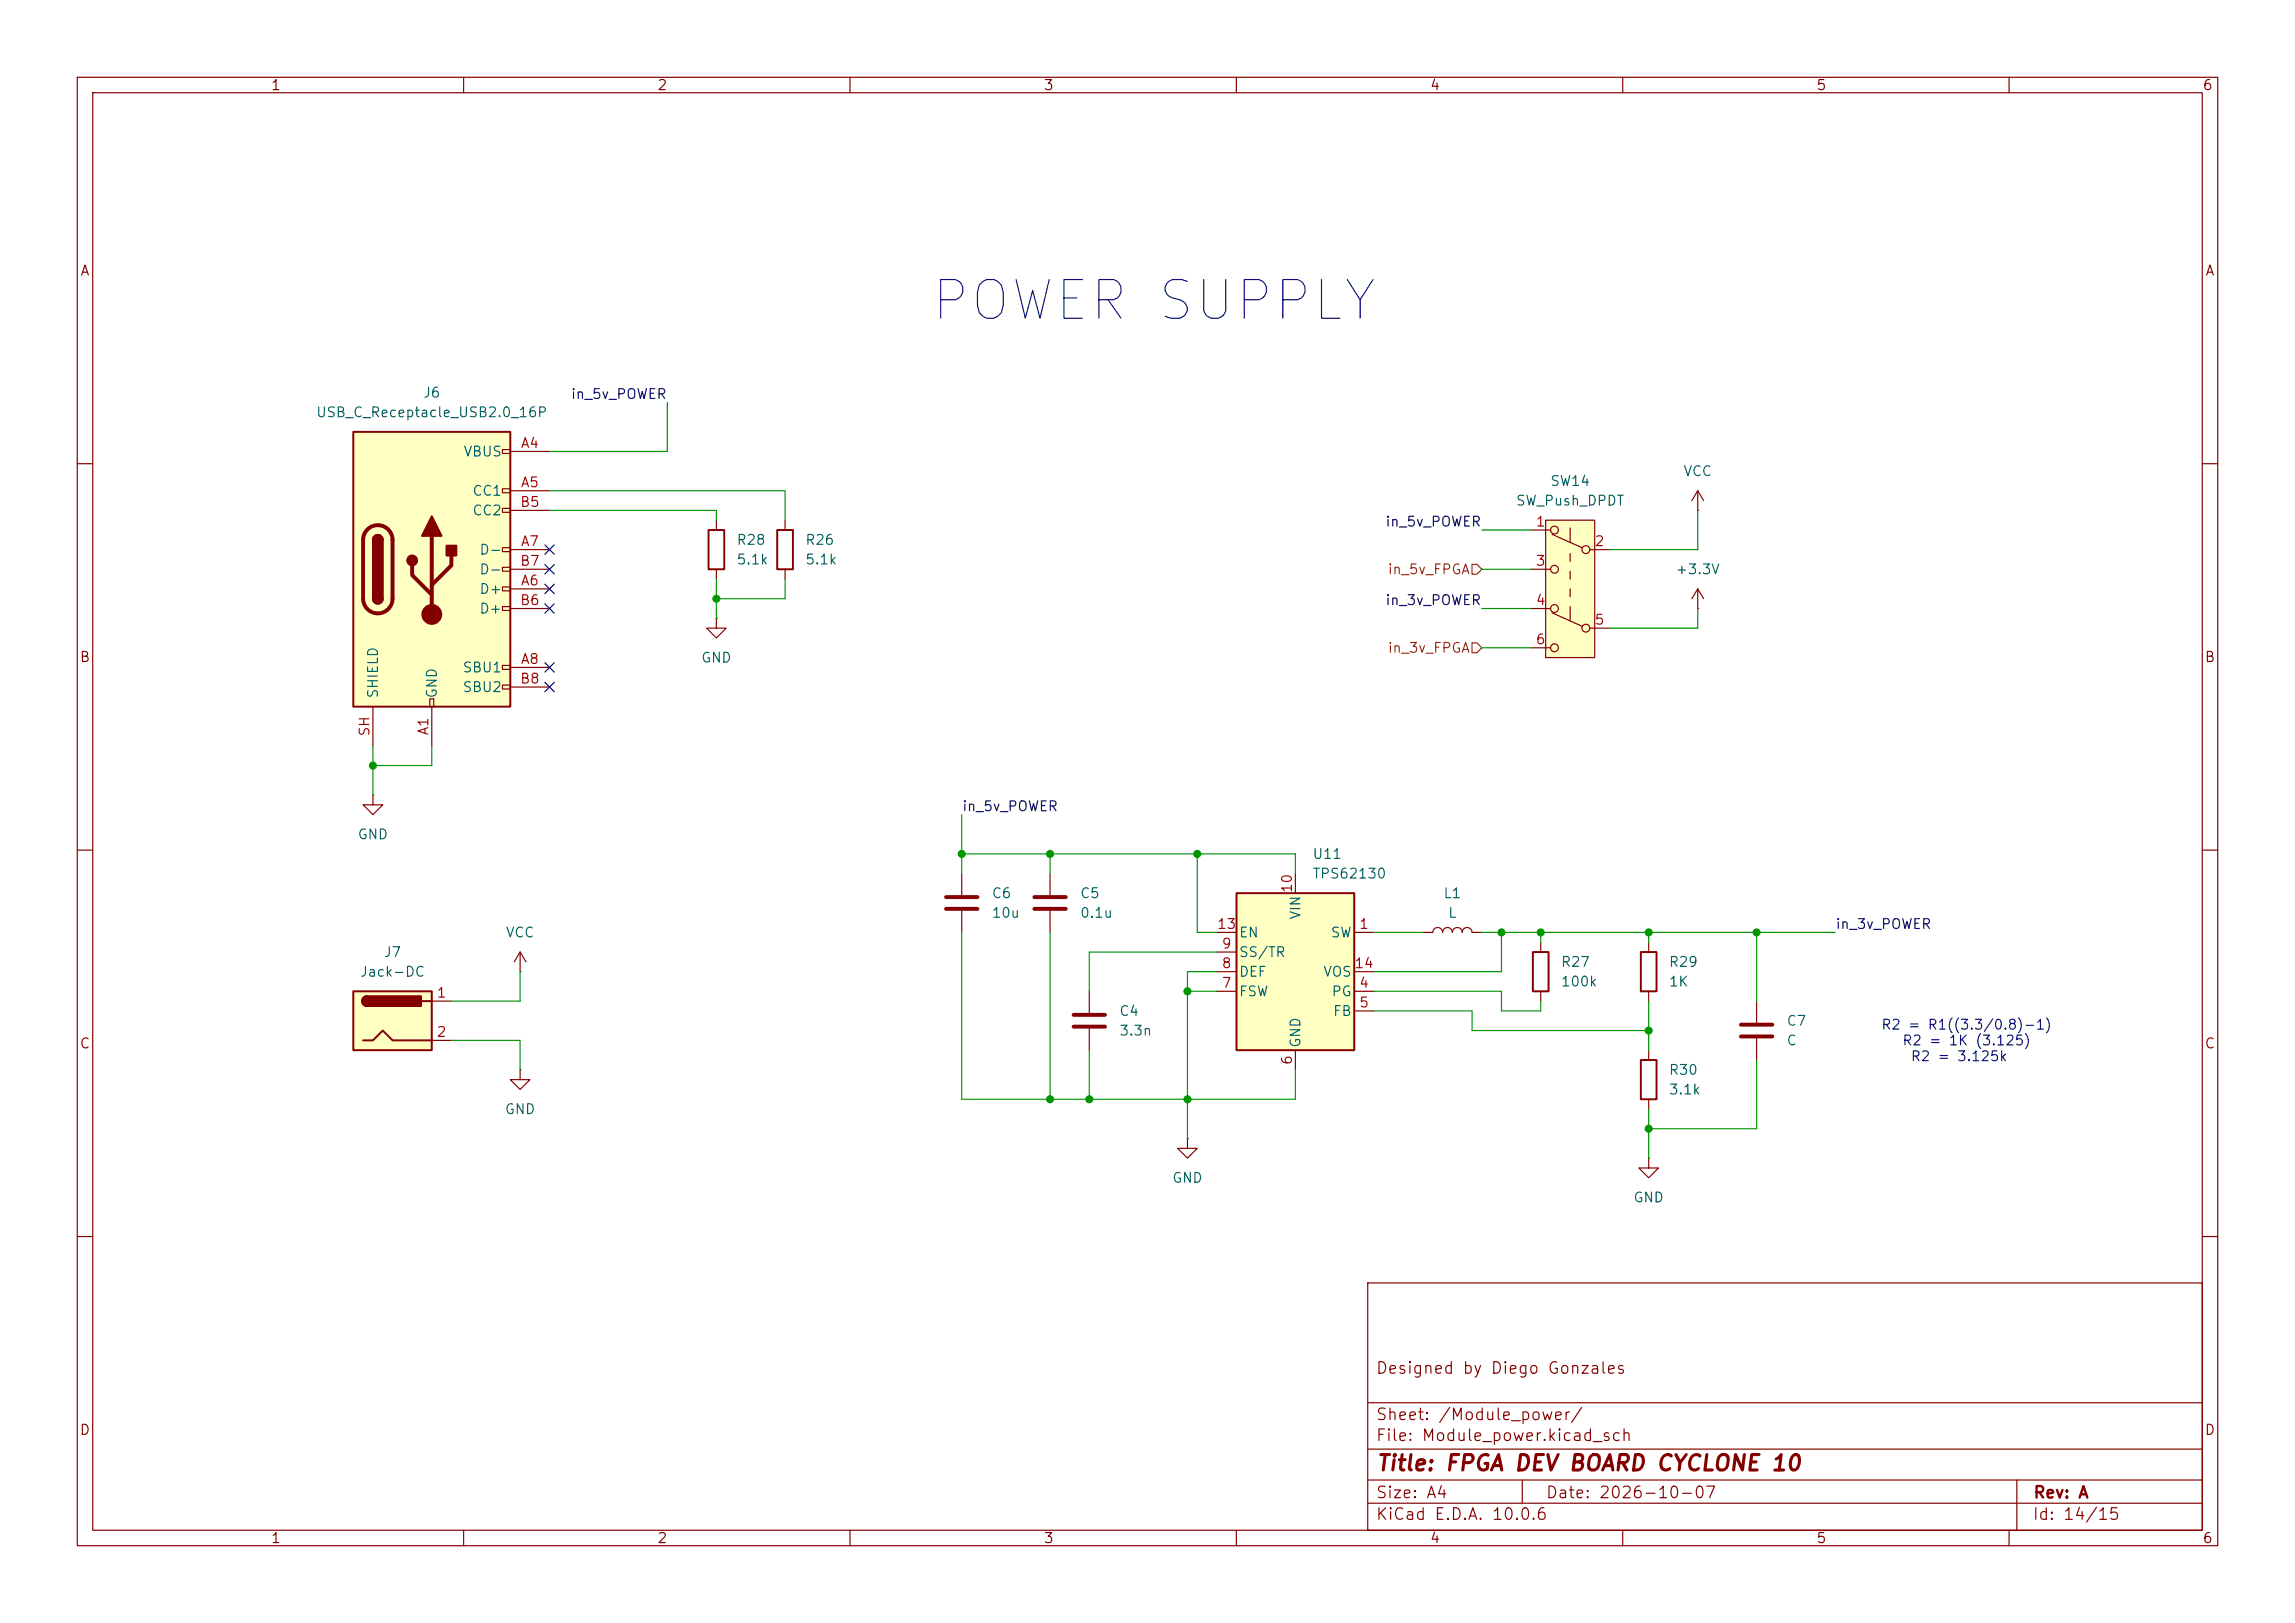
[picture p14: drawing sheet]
<svg xmlns="http://www.w3.org/2000/svg" width="297mm" height="210mm" viewBox="0 0 297 210" stroke-linecap="round" stroke-linejoin="round" font-family="sans-serif">
<defs><g id="words">
<text font-size="5" fill="#0000c2" x="120" y="42.7">POWER SUPPLY</text>
<text font-size="2" fill="#840000" x="178" y="190.8">Title: FPGA DEV BOARD CYCLONE 10</text>
<g font-size="1.5" fill="#840000">
<text x="178" y="178.1">Designed by Diego Gonzales</text>
<text x="178" y="184.1">Sheet: /Module_power/</text>
<text x="178" y="186.8">File: Module_power.kicad_sch</text>
<text x="178" y="197">KiCad E.D.A. 10.0.6</text>
<text x="178" y="194.2">Size: A4</text>
<text x="200" y="194.2">Date: 2026-10-07</text>
<text x="263" y="197">Id: 14/15</text>
<text x="263" y="194.2">Rev: A</text>
</g>
<g font-size="1.3" fill="#840000">
<text x="35" y="12">1</text>
<text x="85" y="12">2</text>
<text x="135" y="12">3</text>
<text x="185" y="12">4</text>
<text x="235" y="12">5</text>
<text x="285" y="12">6</text>
<text x="10.3" y="36">A</text>
<text x="285.3" y="36">A</text>
<text x="10.2" y="86">B</text>
<text x="285.2" y="86">B</text>
<text x="10.2" y="136">C</text>
<text x="285.2" y="136">C</text>
<text x="10.2" y="186">D</text>
<text x="285.2" y="186">D</text>
<text x="35" y="200">1</text>
<text x="85" y="200">2</text>
<text x="135" y="200">3</text>
<text x="185" y="200">4</text>
<text x="235" y="200">5</text>
<text x="285" y="200">6</text>
</g>
<g font-size="1.3" fill="#006464">
<text x="54.7" y="51.8">J6</text>
<text x="40.8" y="54.3">USB_C_Receptacle_USB2.0_16P</text>
<text x="59.9" y="59.4">VBUS</text>
<text x="61" y="64.5">CC1</text>
<text x="196.1" y="65.7">SW_Push_DPDT</text>
<text x="200.5" y="63.2">SW14</text>
<text x="217.8" y="61.9">VCC</text>
<text x="61" y="67">CC2</text>
<text x="95.2" y="70.8">R28</text>
<text x="104.1" y="70.8">R26</text>
<text x="62" y="77.2">D+</text>
<text x="62" y="72.1">D-</text>
<text x="62" y="74.6">D-</text>
<text x="95.2" y="73.4">5.1k</text>
<text x="104.1" y="73.4">5.1k</text>
<text x="216.7" y="74.6">+3.3V</text>
<text x="62" y="79.7">D+</text>
<text x="59.8" y="87.3">SBU1</text>
<text x="59.8" y="89.9">SBU2</text>
<text x="90.6" y="86.1">GND</text>
<text x="49.2" y="90.5" transform="rotate(-90 49.2 90.5)">SHIELD</text>
<text x="56.8" y="90.5" transform="rotate(-90 56.8 90.5)">GND</text>
<text x="46.2" y="108.9">GND</text>
<text x="169.8" y="111.5">U11</text>
<text x="169.8" y="114">TPS62130</text>
<text x="128.3" y="116.5">C6</text>
<text x="128.3" y="119.1">10u</text>
<text x="139.7" y="116.5">C5</text>
<text x="139.7" y="119.1">0.1u</text>
<text x="168.6" y="119.1" transform="rotate(-90 168.6 119.1)">VIN</text>
<text x="186.7" y="116.5">L1</text>
<text x="187.3" y="119.1">L</text>
<text x="49.6" y="124.2">J7</text>
<text x="65.4" y="121.6">VCC</text>
<text x="160.2" y="124.2">SS/TR</text>
<text x="160.2" y="121.6">EN</text>
<text x="172.1" y="121.6">SW</text>
<text x="201.9" y="125.4">R27</text>
<text x="215.9" y="125.4">R29</text>
<text x="46.5" y="126.7">Jack-DC</text>
<text x="144.8" y="131.8">C4</text>
<text x="160.2" y="129.2">FSW</text>
<text x="160.2" y="126.7">DEF</text>
<text x="171.2" y="126.7">VOS</text>
<text x="172.2" y="129.2">PG</text>
<text x="172.4" y="131.8">FB</text>
<text x="201.9" y="128">100k</text>
<text x="215.9" y="128">1K</text>
<text x="144.8" y="134.3">3.3n</text>
<text x="168.6" y="135.7" transform="rotate(-90 168.6 135.7)">GND</text>
<text x="231.1" y="133">C7</text>
<text x="231.1" y="135.6">C</text>
<text x="215.9" y="139.4">R30</text>
<text x="215.9" y="141.9">3.1k</text>
<text x="65.2" y="144.5">GND</text>
<text x="151.6" y="153.4">GND</text>
<text x="211.3" y="155.9">GND</text>
</g>
<g font-size="1.3" fill="#0f0f0f">
<text x="73.8" y="51.9">in_5v_POWER</text>
<text x="179.2" y="68.5">in_5v_POWER</text>
<text x="179.2" y="78.6">in_3v_POWER</text>
<text x="124.4" y="105.3">in_5v_POWER</text>
<text x="237.5" y="120.5">in_3v_POWER</text>
</g>
<g font-size="1.3" fill="#a90000">
<text x="67.3" y="58.3">A4</text>
<text x="67.2" y="65.9">B5</text>
<text x="67.3" y="63.4">A5</text>
<text x="67.3" y="71">A7</text>
<text x="198.7" y="68.4">1</text>
<text x="206.3" y="71">2</text>
<text x="67.2" y="73.5">B7</text>
<text x="67.3" y="76.1">A6</text>
<text x="198.7" y="73.5">3</text>
<text x="67.2" y="78.6">B6</text>
<text x="198.7" y="78.6">4</text>
<text x="198.7" y="83.7">6</text>
<text x="206.3" y="81.1">5</text>
<text x="67.2" y="88.8">B8</text>
<text x="67.3" y="86.2">A8</text>
<text x="48.1" y="95.4" transform="rotate(-90 48.1 95.4)">SH</text>
<text x="55.7" y="95.3" transform="rotate(-90 55.7 95.3)">A1</text>
<text x="167.5" y="115.6" transform="rotate(-90 167.5 115.6)">10</text>
<text x="157.4" y="120.5">13</text>
<text x="158" y="125.6">8</text>
<text x="158" y="123.1">9</text>
<text x="175.2" y="125.6">14</text>
<text x="175.8" y="120.5">1</text>
<text x="56.4" y="129.4">1</text>
<text x="158" y="128.1">7</text>
<text x="175.8" y="128.1">4</text>
<text x="175.8" y="130.7">5</text>
<text x="56.4" y="134.5">2</text>
<text x="167.5" y="137.9" transform="rotate(-90 167.5 137.9)">6</text>
</g>
<g font-size="1.3" fill="#725600">
<text x="179.5" y="74.6">in_5v_FPGA</text>
<text x="179.5" y="84.8">in_3v_FPGA</text>
</g>
<g font-size="1.3" fill="#0000c2">
<text x="243.4" y="133.5">R2 = R1((3.3/0.8)-1)</text>
<text x="246.1" y="135.6">R2 = 1K (3.125)</text>
<text x="247.2" y="137.6">R2 = 3.125k</text>
</g>
</g></defs>
<g fill="none" stroke="#840000" stroke-width=".15">
<path d="M10 10h277v190h-277zM12 12h273v186h-273zM60 10v2M110 10v2M160 10v2M210 10v2M260 10v2M10 60h2M285 60h2M10 110h2M285 110h2M10 160h2"/>
<path d="M177 166h108v32h-108zM285 160h2M60 198v2M110 198v2M160 198v2M177 194.5h108M177 191.5h108M177 187.5h108M177 181.5h108M197 191.5v3M210 198v2M260 198v2"/>
<path d="M261 191.5v6.5"/>
</g>
<path d="M45.7 55.9h20.3v35.5h-20.3z" fill="#ffffc2"/>
<g fill="none" stroke="#840000" stroke-width=".15">
<path d="M65 58.2h1v.5h-1zM66 58.4h5.1M65 63.2h1v.6h-1zM65 65.8h1v.5h-1zM65 70.9h1v.5h-1zM65 73.4h1v.5h-1zM65 75.9h1v.6h-1zM65 78.5h1v.5h-1zM66 63.5h5.1M66 76.2h5.1M66 71.1h5.1M66 66h5.1"/>
<path d="M66 78.7h5.1M66 73.7h5.1M48.3 91.4v5.1M55.6 90.4h.5v1h-.5zM55.9 91.4v5.1M65 86.1h1v.5h-1zM65 88.6h1v.6h-1zM66 86.4h5.1M66 88.9h5.1M67.3 125.7h.1M67.3 123.2l-.8 1.3M67.3 123.2l.8 1.3"/>
<path d="M67.3 123.2v2.5M153.7 147.3v1.3h1.2l-1.2 1.3-1.3-1.3h1.3M153.7 147.3h.1"/>
</g>
<path d="M45.7 55.9h20.3v35.5h-20.3zM48.3 69.9a.64 .64 0 0 1 .6-.7 .64 .64 0 0 1 .6 .7M48.3 77.5a.64 .64 0 0 0 .6 .6 .64 .64 0 0 0 .6-.6" fill="none" stroke="#840000" stroke-width=".25"/>
<path d="M47.5 68.5a1.9 1.9 0 0 1 2.1-.4 1.9 1.9 0 0 1 1.2 1.8v7.6a1.91 1.91 0 0 1-1.9 1.9 1.91 1.91 0 0 1-1.9-1.9v-7.6a1.9 1.9 0 0 1 .5-1.4zM53.3 73.2v1.2l2.6 2.6M55.9 69.3v10.2M58.4 71.9v1.3l-2.5 2.5" fill="none" stroke="#840000" stroke-width=".51"/>
<g fill="#840000" stroke="#840000" stroke-width=".25">
<path d="M48.3 69.9h1.2v7.6h-1.2z"/>
<path d="M48.4 69.4a.64 .64 0 0 1 .7-.1 .64 .64 0 0 1 .4 .6h-1.2z"/>
<path d="M48.3 77.5h1.2a.64 .64 0 0 1-.6 .6 .64 .64 0 0 1-.6-.6z"/>
<path d="M55.9 66.8l1.2 2.5h-2.5z"/>
<path d="M57.8 70.6h1.3v1.3h-1.3z"/>
<circle cx="53.3" cy="72.5" r=".63"/>
</g>
<circle cx="55.9" cy="79.5" r="1.27" fill="#840000" stroke="#840000" stroke-width=".15"/>
<path d="M160 115.6h15.3v20.3h-15.3z" fill="#ffffc2"/>
<path d="M91.7 68.6h2v5.1h-2zM160 115.6h15.3v20.3h-15.3z" fill="none" stroke="#840000" stroke-width=".25"/>
<g fill="none" stroke="#840000" stroke-width=".15">
<path d="M92.7 67.3v1.3M92.7 73.7v1.2M167.6 113v2.6M67.3 138.4v1.3h1.3l-1.3 1.3-1.3-1.3h1.3M67.3 138.4h.1M157.5 120.7h2.5M157.5 128.3h2.5M157.5 125.7h2.5M157.5 123.2h2.5M167.6 135.9v2.5M175.3 120.7h2.5M175.3 128.3h2.5"/>
<path d="M175.3 130.8h2.5M175.3 125.7h2.5"/>
</g>
<path d="M45.7 128.3h10.2v7.6h-10.2z" fill="#ffffc2"/>
<path d="M100.6 68.6h2v5.1h-2zM45.7 128.3h10.2v7.6h-10.2zM47 134.6h1.3l1.2-1.2 1.3 1.2h5.1M47.5 128.9a.64 .64 0 0 0-.6 .6 .64 .64 0 0 0 .6 .7M54.6 129.5h1.3M198.4 123.2h2v5.1h-2zM212.3 123.2h2.1v5.1h-2.1zM212.3 137.2h2.1v5h-2.1z" fill="none" stroke="#840000" stroke-width=".25"/>
<g fill="#840000" stroke="#840000" stroke-width=".25">
<path d="M47 129.1l.5-.2v1.3a.63 .63 0 0 1-.6-.4 .63 .63 0 0 1 .1-.7z"/>
<path d="M47.5 128.9h7v1.3h-7z"/>
</g>
<g fill="none" stroke="#840000" stroke-width=".15">
<path d="M101.6 67.3v1.3M101.6 73.7v1.2M219.7 66h.1M219.7 78.7h.1M219.7 63.5l-.8 1.3M219.7 63.5l.8 1.3M219.7 63.5v2.5M219.7 76.2v2.5M219.7 76.2l-.8 1.3M219.7 76.2l.8 1.3M92.7 80v1.3h1.3l-1.3 1.3-1.3-1.3h1.3M92.7 80h.1"/>
<path d="M48.3 102.9v1.2h1.2l-1.2 1.3-1.3-1.3h1.3M48.3 102.9h.1M124.5 113v2.8M124.5 117.9v2.8M135.9 113v2.8M135.9 117.9v2.8M55.9 129.5h2.5M55.9 134.6h2.5M141 128.3v2.8M141 133.1v2.8M184.1 120.7h1.3a.64 .64 0 0 1 .7-.7 .64 .64 0 0 1 .6 .7 .64 .64 0 0 1 .6-.7 .64 .64 0 0 1 .7 .7 .64 .64 0 0 1 .6-.7 .64 .64 0 0 1 .6 .7 .64 .64 0 0 1 .7-.7 .64 .64 0 0 1 .6 .7h1.3M199.4 121.9v1.3"/>
<path d="M199.4 128.3v1.2M213.4 121.9v1.3M213.4 128.3v1.2M213.4 135.9v1.3M227.3 129.5v2.8M227.3 134.4v2.8M213.4 149.9v1.2h1.2l-1.2 1.3-1.3-1.3h1.3M213.4 149.9h.1M213.4 142.2v1.3"/>
</g>
<path d="M122.4 116.1h4.1M122.4 117.6h4.1M133.9 116.1h4M133.9 117.6h4M138.9 131.3h4.1M138.9 132.8h4.1M225.3 132.6h4.1M225.3 134.1h4.1" fill="none" stroke="#840000" stroke-width=".51"/>
<path d="M200 67.3h6.4v17.8h-6.4z" fill="#ffffc2"/>
<g fill="none" stroke="#840000" stroke-width=".15">
<path d="M198.1 68.6h2.6M198.1 73.7h2.6M198.1 78.7h2.6M200 67.3h6.4v17.8h-6.4zM200.9 69.1l3.8 1.8M200.9 79.3l3.8 1.7M203.2 68.3v1.8M203.2 71.6v1M203.2 73.9v1M203.2 76.2v1M203.2 78.5v1.8M205.7 71.1h2.6"/>
<path d="M198.1 83.8h2.6M205.7 81.3h2.6"/>
<circle cx="201.2" cy="73.7" r=".51"/>
<circle cx="201.2" cy="78.7" r=".51"/>
<circle cx="201.2" cy="68.6" r=".51"/>
<circle cx="205.2" cy="71.1" r=".51"/>
<circle cx="201.2" cy="83.8" r=".51"/>
<circle cx="205.2" cy="81.3" r=".51"/>
</g>
<path d="M190.5 73h.6l.7 .7-.7 .6h-.6zM190.5 83.2h.6l.7 .6-.7 .7h-.6z" fill="none" stroke="#725600" stroke-width=".15"/>
<g fill="none" stroke="#009600" stroke-width=".15">
<path d="M86.4 52.1v6.3h-15.3M71.1 63.5h30.5v3.8M71.1 66h21.6v1.3M92.7 74.9v5.1M101.6 74.9v2.6h-8.9M191.8 73.7h6.3M191.8 78.7h6.3M191.8 68.6h6.3M219.7 66v5.1h-11.4M219.7 78.7v2.6h-11.4M48.3 96.5v6.4M55.9 96.5v2.6h-7.6"/>
<path d="M191.8 83.8h6.3M124.5 110.5h43.1v2.5M124.5 105.4v7.6M135.9 110.5v2.5M154.9 110.5v10.2h2.6M58.4 134.6h8.9v3.8M67.3 125.7v3.8h-8.9M124.5 120.7v21.5h43.1v-3.8M135.9 120.7v21.5M141 135.9v6.3M153.7 128.3h3.8M157.5 125.7h-3.8v21.6"/>
<path d="M157.5 123.2h-16.5v5.1M177.8 128.3h16.5v2.5h5.1v-1.3M177.8 120.7h6.3M177.8 130.8h12.7v2.6h22.9M191.8 120.7h45.7M194.3 120.7v5h-16.5M199.4 120.7v1.2M213.4 120.7v1.2M213.4 129.5v6.4M227.3 137.2v8.9h-13.9M227.3 120.7v8.8M213.4 143.5v6.4"/>
</g>
<path d="M70.5 75.6l1.2 1.2M70.5 70.5l1.2 1.2M70.5 73.1l1.2 1.2M70.5 78.1l1.2 1.2M71.7 75.6l-1.2 1.2M71.7 70.5l-1.2 1.2M71.7 73.1l-1.2 1.2M71.7 78.1l-1.2 1.2M70.5 88.3l1.2 1.2M70.5 85.8l1.2 1.2M71.7 88.3l-1.2 1.2M71.7 85.8l-1.2 1.2" fill="none" stroke="#000084" stroke-width=".15"/>
<g fill="#009600" stroke="#009600" stroke-width=".13">
<circle cx="92.7" cy="77.5" r=".46"/>
<circle cx="48.3" cy="99.1" r=".46"/>
<circle cx="153.7" cy="142.2" r=".46"/>
<circle cx="135.9" cy="142.2" r=".46"/>
<circle cx="124.5" cy="110.5" r=".46"/>
<circle cx="135.9" cy="110.5" r=".46"/>
<circle cx="141" cy="142.2" r=".46"/>
<circle cx="154.9" cy="110.5" r=".46"/>
<circle cx="213.4" cy="146.1" r=".46"/>
<circle cx="194.3" cy="120.7" r=".46"/>
<circle cx="199.4" cy="120.7" r=".46"/>
<circle cx="213.4" cy="133.4" r=".46"/>
<circle cx="213.4" cy="120.7" r=".46"/>
<circle cx="227.3" cy="120.7" r=".46"/>
<circle cx="153.7" cy="128.3" r=".46"/>
</g>
<use href="#words"/>
</svg>
